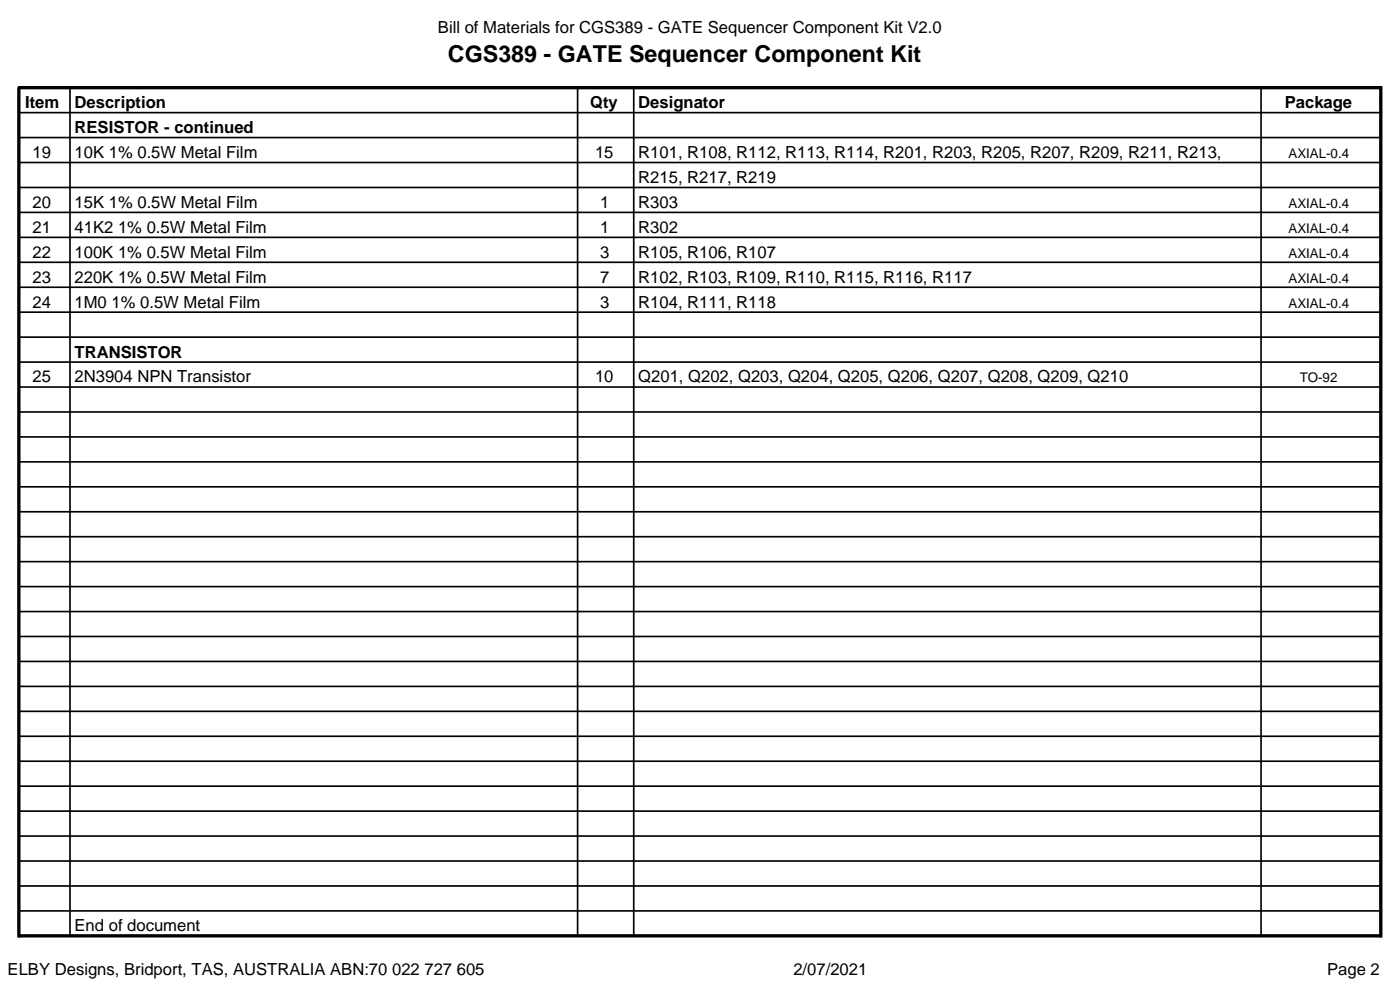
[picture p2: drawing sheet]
<svg xmlns="http://www.w3.org/2000/svg" width="297mm" height="210mm" viewBox="0 0 297 210" stroke-linecap="round" stroke-linejoin="round" font-family="sans-serif">
<defs><g id="words">
<text font-size="4.9" x="95" y="13.1">CGS389 - GATE Sequencer Component Kit</text>
<g font-size="3.5">
<text x="92.9" y="7">Bill of Materials for CGS389 - GATE Sequencer Component Kit V2.0</text>
<text x="5.3" y="22.9">Item</text>
<text x="15.8" y="22.9">Description</text>
<text x="125.2" y="22.9">Qty</text>
<text x="135.4" y="22.9">Designator</text>
<text x="272.6" y="22.9">Package</text>
<text x="15.8" y="28.2">RESISTOR - continued</text>
<text x="6.9" y="33.5">19</text>
<text x="15.8" y="33.5">10K 1% 0.5W Metal Film</text>
<text x="126.2" y="33.5">15</text>
<text x="135.4" y="33.5">R101, R108, R112, R113, R114, R201, R203, R205, R207, R209, R211, R213,</text>
<text x="135.4" y="38.8">R215, R217, R219</text>
<text x="6.9" y="44.1">20</text>
<text x="15.8" y="44.1">15K 1% 0.5W Metal Film</text>
<text x="127.3" y="44.1">1</text>
<text x="135.4" y="44.1">R303</text>
<text x="6.9" y="49.4">21</text>
<text x="15.8" y="49.4">41K2 1% 0.5W Metal Film</text>
<text x="127.3" y="49.4">1</text>
<text x="135.4" y="49.4">R302</text>
<text x="6.9" y="60">23</text>
<text x="6.9" y="54.7">22</text>
<text x="15.8" y="60">220K 1% 0.5W Metal Film</text>
<text x="15.8" y="54.7">100K 1% 0.5W Metal Film</text>
<text x="127.3" y="60">7</text>
<text x="127.3" y="54.7">3</text>
<text x="135.4" y="60">R102, R103, R109, R110, R115, R116, R117</text>
<text x="135.4" y="54.7">R105, R106, R107</text>
<text x="6.9" y="65.3">24</text>
<text x="15.8" y="65.3">1M0 1% 0.5W Metal Film</text>
<text x="127.3" y="65.3">3</text>
<text x="135.4" y="65.3">R104, R111, R118</text>
<text x="15.8" y="75.8">TRANSISTOR</text>
<text x="6.9" y="81.1">25</text>
<text x="15.8" y="81.1">2N3904 NPN Transistor</text>
<text x="126.2" y="81.1">10</text>
<text x="135.4" y="81.1">Q201, Q202, Q203, Q204, Q205, Q206, Q207, Q208, Q209, Q210</text>
<text x="15.8" y="197.5">End of document</text>
<text x="1.6" y="206.8">ELBY Designs, Bridport, TAS, AUSTRALIA ABN:70 022 727 605</text>
<text x="168.3" y="206.8">2/07/2021</text>
<text x="281.5" y="206.8">Page 2</text>
</g>
<g font-size="2.8">
<text x="273.3" y="33.5">AXIAL-0.4</text>
<text x="273.3" y="44.1">AXIAL-0.4</text>
<text x="273.3" y="49.4">AXIAL-0.4</text>
<text x="273.3" y="60">AXIAL-0.4</text>
<text x="273.3" y="54.7">AXIAL-0.4</text>
<text x="273.3" y="65.3">AXIAL-0.4</text>
<text x="275.7" y="81.1">TO-92</text>
</g>
</g></defs>
<g fill="none" stroke="#000" stroke-width=".35">
<path d="M14.8 18.6v179.9M122.5 18.6v179.9M134.4 18.6v179.9M267.5 18.6v179.9M4 39.8h288.9M4 34.5h288.9M4 29.2h288.9M4 23.9h288.9M4 55.6h288.9M4 50.3h288.9M4 45.1h288.9M4 76.8h288.9"/>
<path d="M4 71.5h288.9M4 66.2h288.9M4 60.9h288.9M4 98h288.9M4 92.7h288.9M4 87.4h288.9M4 82.1h288.9M4 119.1h288.9M4 113.8h288.9M4 108.6h288.9M4 103.3h288.9M4 135h288.9"/>
<path d="M4 129.7h288.9M4 124.4h288.9M4 156.2h288.9M4 150.9h288.9M4 145.6h288.9M4 140.3h288.9M4 177.3h288.9M4 172.1h288.9M4 166.8h288.9M4 161.5h288.9M4 193.2h288.9M4 187.9h288.9"/>
<path d="M4 182.6h288.9"/>
</g>
<path d="M4 18.9v179.6M4.2 18.6h288.5M292.9 18.6v179.9M4.2 198.5h288.5" fill="none" stroke="#000" stroke-width=".71"/>
<use href="#words"/>
</svg>
